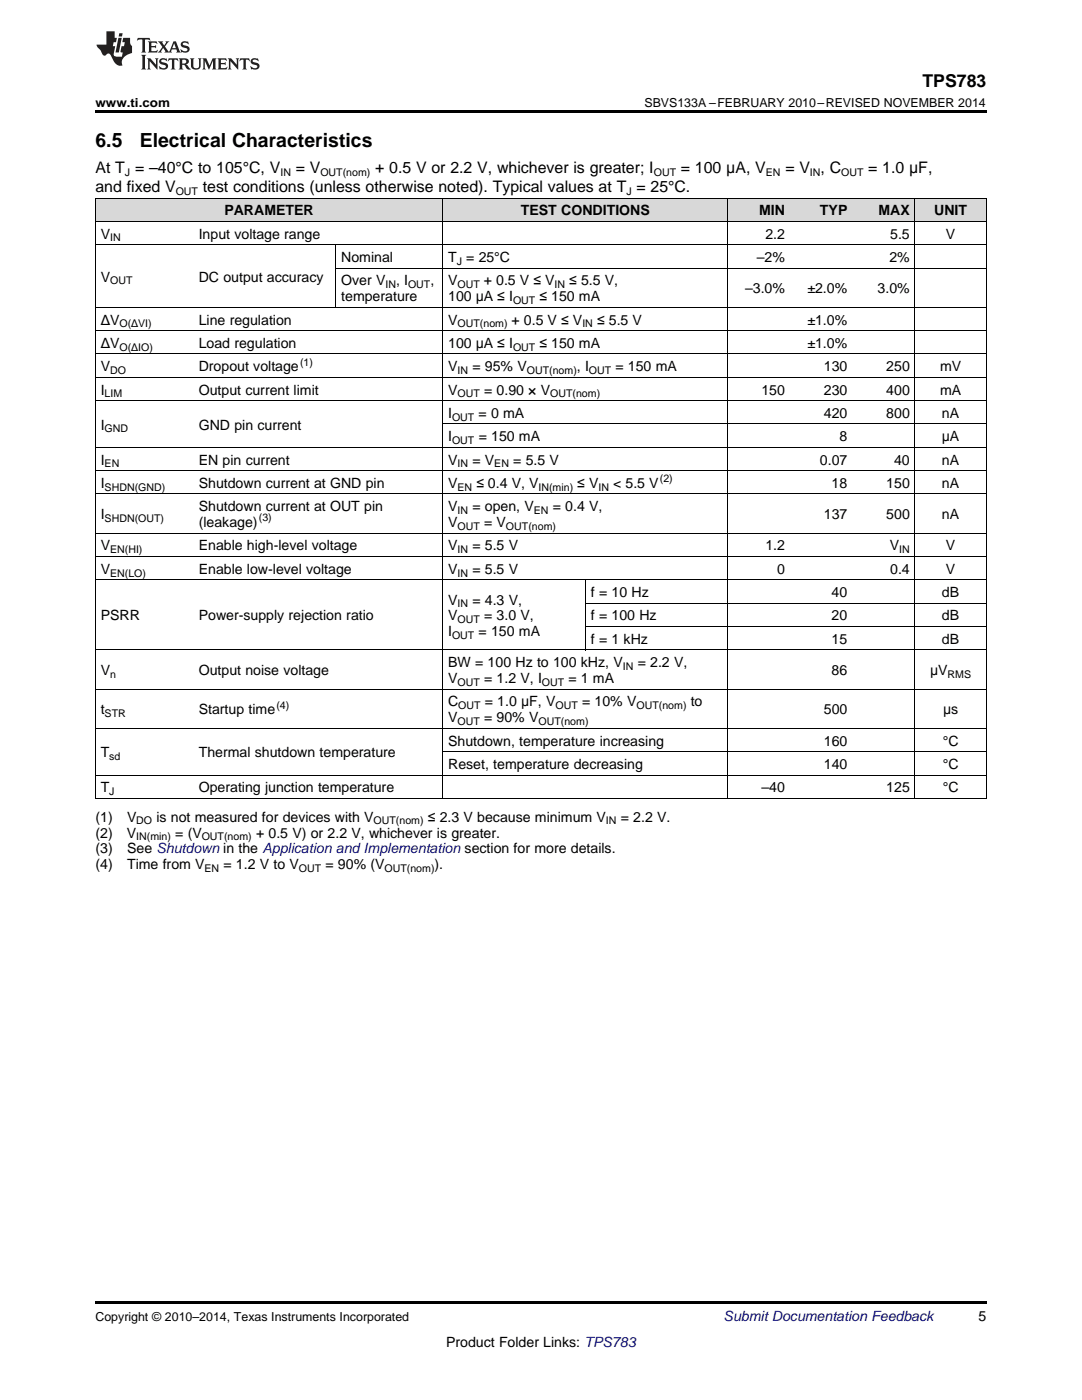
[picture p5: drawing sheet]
<svg xmlns="http://www.w3.org/2000/svg" width="216mm" height="279mm" viewBox="0 0 216 279" stroke-linecap="round" stroke-linejoin="round" font-family="sans-serif">
<defs><g id="words">
<g font-size="3.9">
<text x="19" y="29.3">6.5</text>
<text x="27.9" y="29.3">Electrical Characteristics</text>
</g>
<text font-size="3.5" x="184.1" y="17.3">TPS783</text>
<g font-size="3.2">
<text x="19" y="34.4">At T = –40°C to 105°C, V</text>
<text x="59" y="34.4">= V</text>
<text x="74.9" y="34.4">+ 0.5 V or 2.2 V, whichever is greater; I</text>
<text x="135.9" y="34.4">= 100 μA, V</text>
<text x="156.7" y="34.4">= V , C</text>
<text x="173.3" y="34.4">= 1.0 μF,</text>
<text x="19" y="38.3">and fixed V</text>
<text x="40.5" y="38.3">test conditions (unless otherwise noted). Typical values at T = 25°C.</text>
</g>
<g font-size="2.8">
<text x="20.1" y="47.6">V</text>
<text x="39.7" y="47.6">Input voltage range</text>
<text x="44.8" y="43">PARAMETER</text>
<text x="103.9" y="43">TEST CONDITIONS</text>
<text x="151.5" y="43">MIN</text>
<text x="152.7" y="47.6">2.2</text>
<text x="163.6" y="43">TYP</text>
<text x="175.3" y="43">MAX</text>
<text x="177.6" y="47.6">5.5</text>
<text x="186.4" y="43">UNIT</text>
<text x="188.7" y="47.6">V</text>
<text x="68.1" y="52.3">Nominal</text>
<text x="89.4" y="52.3">T = 25°C</text>
<text x="151" y="52.3">–2%</text>
<text x="177.5" y="52.3">2%</text>
<text x="20.1" y="56.2">V</text>
<text x="39.7" y="56.2">DC output accuracy</text>
<text x="68.1" y="56.9">Over V</text>
<text x="79" y="56.9">, I</text>
<text x="85.9" y="56.9">,</text>
<text x="89.4" y="56.9">V</text>
<text x="96.6" y="56.9">+ 0.5 V ≤ V</text>
<text x="113.6" y="56.9">≤ 5.5 V,</text>
<text x="148.7" y="58.5">–3.0%</text>
<text x="161.1" y="58.5">±2.0%</text>
<text x="175.1" y="58.5">3.0%</text>
<text x="20.1" y="64.8">ΔV</text>
<text x="39.7" y="64.8">Line regulation</text>
<text x="68.1" y="60.1">temperature</text>
<text x="89.4" y="60.1">100 μA ≤ I</text>
<text x="89.4" y="64.8">V</text>
<text x="102.1" y="64.8">+ 0.5 V ≤ V</text>
<text x="107.7" y="60.1">≤ 150 mA</text>
<text x="119.1" y="64.8">≤ 5.5 V</text>
<text x="161.1" y="64.8">±1.0%</text>
<text x="20.1" y="69.4">ΔV</text>
<text x="39.7" y="69.4">Load regulation</text>
<text x="89.4" y="69.4">100 μA ≤ I</text>
<text x="107.7" y="69.4">≤ 150 mA</text>
<text x="161.1" y="69.4">±1.0%</text>
<text x="20.1" y="74.1">V</text>
<text x="39.7" y="74.1">Dropout voltage</text>
<text x="89.4" y="74.1">V</text>
<text x="94.3" y="74.1">= 95% V</text>
<text x="115.1" y="74.1">, I</text>
<text x="122.8" y="74.1">= 150 mA</text>
<text x="164.4" y="74.1">130</text>
<text x="176.8" y="74.1">250</text>
<text x="187.6" y="74.1">mV</text>
<text x="20.1" y="78.7">I</text>
<text x="39.7" y="78.7">Output current limit</text>
<text x="89.4" y="78.7">V</text>
<text x="89.4" y="83.4">I</text>
<text x="95.5" y="83.4">= 0 mA</text>
<text x="96.6" y="78.7">= 0.90 × V</text>
<text x="151.9" y="78.7">150</text>
<text x="164.4" y="78.7">230</text>
<text x="164.4" y="83.4">420</text>
<text x="176.8" y="78.7">400</text>
<text x="176.8" y="83.4">800</text>
<text x="187.6" y="78.7">mA</text>
<text x="188" y="83.4">nA</text>
<text x="20.1" y="85.7">I</text>
<text x="39.7" y="85.7">GND pin current</text>
<text x="89.4" y="88.1">I</text>
<text x="95.5" y="88.1">= 150 mA</text>
<text x="167.5" y="88.1">8</text>
<text x="187.9" y="88.1">μA</text>
<text x="20.1" y="92.7">I</text>
<text x="39.7" y="92.7">EN pin current</text>
<text x="89.4" y="92.7">V</text>
<text x="94.3" y="92.7">= V</text>
<text x="102.4" y="92.7">= 5.5 V</text>
<text x="163.6" y="92.7">0.07</text>
<text x="178.4" y="92.7">40</text>
<text x="188" y="92.7">nA</text>
<text x="20.1" y="97.4">I</text>
<text x="39.7" y="97.4">Shutdown current at GND pin</text>
<text x="89.4" y="97.4">V</text>
<text x="95" y="97.4">≤ 0.4 V, V</text>
<text x="115.2" y="97.4">≤ V</text>
<text x="122.3" y="97.4">&lt; 5.5 V</text>
<text x="165.9" y="97.4">18</text>
<text x="176.8" y="97.4">150</text>
<text x="188" y="97.4">nA</text>
<text x="20.1" y="103.6">I</text>
<text x="39.7" y="102">Shutdown current at OUT pin</text>
<text x="39.7" y="105.2">(leakage)</text>
<text x="89.4" y="102">V</text>
<text x="89.4" y="105.2">V</text>
<text x="94.3" y="102">= open, V</text>
<text x="96.6" y="105.2">= V</text>
<text x="110.3" y="102">= 0.4 V,</text>
<text x="164.4" y="103.6">137</text>
<text x="176.8" y="103.6">500</text>
<text x="188" y="103.6">nA</text>
<text x="20.1" y="109.9">V</text>
<text x="39.7" y="109.9">Enable high-level voltage</text>
<text x="89.4" y="109.9">V</text>
<text x="94.3" y="109.9">= 5.5 V</text>
<text x="152.7" y="109.9">1.2</text>
<text x="177.6" y="109.9">V</text>
<text x="188.7" y="109.9">V</text>
<text x="20.1" y="114.5">V</text>
<text x="39.7" y="114.5">Enable low-level voltage</text>
<text x="89.4" y="114.5">V</text>
<text x="94.3" y="114.5">= 5.5 V</text>
<text x="117.9" y="119.2">f = 10 Hz</text>
<text x="155.1" y="114.5">0</text>
<text x="165.9" y="119.2">40</text>
<text x="177.6" y="114.5">0.4</text>
<text x="188" y="119.2">dB</text>
<text x="188.7" y="114.5">V</text>
<text x="20.1" y="123.8">PSRR</text>
<text x="39.7" y="123.8">Power-supply rejection ratio</text>
<text x="89.4" y="120.7">V</text>
<text x="89.4" y="123.8">V</text>
<text x="94.3" y="120.7">= 4.3 V,</text>
<text x="96.6" y="123.8">= 3.0 V,</text>
<text x="117.9" y="123.8">f = 100 Hz</text>
<text x="165.9" y="123.8">20</text>
<text x="188" y="123.8">dB</text>
<text x="89.4" y="127">I</text>
<text x="95.5" y="127">= 150 mA</text>
<text x="117.9" y="128.5">f = 1 kHz</text>
<text x="165.9" y="128.5">15</text>
<text x="188" y="128.5">dB</text>
<text x="20.1" y="134.7">V</text>
<text x="39.7" y="134.7">Output noise voltage</text>
<text x="89.4" y="133.1">BW = 100 Hz to 100 kHz, V</text>
<text x="89.4" y="136.3">V</text>
<text x="96.6" y="136.3">= 1.2 V, I</text>
<text x="113.4" y="136.3">= 1 mA</text>
<text x="127.2" y="133.1">= 2.2 V,</text>
<text x="165.9" y="134.7">86</text>
<text x="185.6" y="134.7">μV</text>
<text x="20.1" y="142.6">t</text>
<text x="39.7" y="142.6">Startup time</text>
<text x="89.4" y="141">C</text>
<text x="96.7" y="141">= 1.0 μF, V</text>
<text x="116.1" y="141">= 10% V</text>
<text x="137.8" y="141">to</text>
<text x="164.4" y="142.6">500</text>
<text x="188.2" y="142.6">μs</text>
<text x="89.4" y="144.1">V</text>
<text x="89.4" y="148.8">Shutdown, temperature increasing</text>
<text x="96.6" y="144.1">= 90% V</text>
<text x="164.4" y="148.8">160</text>
<text x="188.1" y="148.8">°C</text>
<text x="20.1" y="151.1">T</text>
<text x="39.7" y="151.1">Thermal shutdown temperature</text>
<text x="89.4" y="153.5">Reset, temperature decreasing</text>
<text x="164.4" y="153.5">140</text>
<text x="188.1" y="153.5">°C</text>
<text x="20.1" y="158.1">T</text>
<text x="39.7" y="158.1">Operating junction temperature</text>
<text x="151.9" y="158.1">–40</text>
<text x="176.8" y="158.1">125</text>
<text x="188.1" y="158.1">°C</text>
<text x="19" y="164">(1)</text>
<text x="19" y="167.1">(2)</text>
<text x="25.3" y="167.1">V</text>
<text x="25.4" y="164">V</text>
<text x="31.2" y="164">is not measured for devices with V</text>
<text x="35" y="167.1">= (V</text>
<text x="51.1" y="167.1">+ 0.5 V) or 2.2 V, whichever is greater.</text>
<text x="85.4" y="164">≤ 2.3 V because minimum V</text>
<text x="123.9" y="164">= 2.2 V.</text>
<text x="19" y="170.3">(3)</text>
<text x="19" y="173.5">(4)</text>
<text x="25.4" y="170.3">See Shutdown in the Application and Implementation section for more details.</text>
<text x="25.4" y="173.5">Time from V</text>
<text x="44.6" y="173.5">= 1.2 V to V</text>
<text x="64.9" y="173.5">= 90% (V</text>
<text x="86.7" y="173.5">).</text>
<text x="195.3" y="263.6">5</text>
<text x="89" y="268.9">Product Folder Links: TPS783</text>
</g>
<text font-size="2.8" fill="#0000c8" x="144.4" y="263.6">Submit Documentation Feedback</text>
<g font-size="2.5">
<text x="19" y="21.4">www.ti.com</text>
<text x="128.6" y="21.4">SBVS133A –FEBRUARY 2010–REVISED NOVEMBER 2014</text>
<text x="19" y="263.6">Copyright © 2010–2014, Texas Instruments Incorporated</text>
</g>
<g font-size="2.1">
<text x="24.9" y="35.1">J</text>
<text x="56" y="35.1">IN</text>
<text x="63.9" y="35.1">OUT(nom)</text>
<text x="130.5" y="35.1">OUT</text>
<text x="152.8" y="35.1">EN</text>
<text x="161.6" y="35.1">IN</text>
<text x="167.9" y="35.1">OUT</text>
<text x="35.1" y="38.9">OUT</text>
<text x="125" y="38.9">J</text>
<text x="22" y="48.2">IN</text>
<text x="91.1" y="52.8">J</text>
<text x="22" y="56.8">OUT</text>
<text x="76.9" y="57.5">IN</text>
<text x="81.4" y="57.5">OUT</text>
<text x="91.3" y="57.5">OUT</text>
<text x="110.7" y="57.5">IN</text>
<text x="23.8" y="65.3">O(ΔVI)</text>
<text x="91.3" y="65.3">OUT(nom)</text>
<text x="102.4" y="60.7">OUT</text>
<text x="116.2" y="65.3">IN</text>
<text x="23.8" y="70">O(ΔIO)</text>
<text x="102.4" y="70">OUT</text>
<text x="22" y="74.6">DO</text>
<text x="59.9" y="73">(1)</text>
<text x="91.3" y="74.6">IN</text>
<text x="105.1" y="74.6">OUT(nom)</text>
<text x="117.5" y="74.6">OUT</text>
<text x="20.9" y="79.3">LIM</text>
<text x="90.2" y="84">OUT</text>
<text x="91.3" y="79.3">OUT</text>
<text x="109.8" y="79.3">OUT(nom)</text>
<text x="20.9" y="86.3">GND</text>
<text x="90.2" y="88.6">OUT</text>
<text x="20.9" y="93.3">EN</text>
<text x="91.3" y="93.3">IN</text>
<text x="98.6" y="93.3">EN</text>
<text x="20.9" y="97.9">SHDN(GND)</text>
<text x="91.3" y="97.9">EN</text>
<text x="107.5" y="97.9">IN(min)</text>
<text x="119.4" y="97.9">IN</text>
<text x="131.7" y="96.2">(2)</text>
<text x="20.9" y="104.2">SHDN(OUT)</text>
<text x="51.7" y="104.1">(3)</text>
<text x="91.3" y="102.6">IN</text>
<text x="91.3" y="105.8">OUT</text>
<text x="101" y="105.8">OUT(nom)</text>
<text x="106.5" y="102.6">EN</text>
<text x="22" y="110.4">EN(HI)</text>
<text x="91.3" y="110.4">IN</text>
<text x="179.4" y="110.4">IN</text>
<text x="22" y="115.1">EN(LO)</text>
<text x="91.3" y="115.1">IN</text>
<text x="91.3" y="121.2">IN</text>
<text x="91.3" y="124.4">OUT</text>
<text x="90.2" y="127.6">OUT</text>
<text x="22" y="135.3">n</text>
<text x="91.3" y="136.9">OUT</text>
<text x="108.1" y="136.9">OUT</text>
<text x="124.3" y="133.7">IN</text>
<text x="189.1" y="135.3">RMS</text>
<text x="20.9" y="143.1">STR</text>
<text x="55.2" y="141.4">(4)</text>
<text x="91.4" y="141.5">OUT</text>
<text x="110.8" y="141.5">OUT</text>
<text x="127" y="141.5">OUT(nom)</text>
<text x="91.3" y="144.7">OUT</text>
<text x="107.5" y="144.7">OUT(nom)</text>
<text x="21.8" y="151.7">sd</text>
<text x="21.8" y="158.7">J</text>
<text x="27.2" y="164.5">DO</text>
<text x="27.2" y="167.7">IN(min)</text>
<text x="40.3" y="167.7">OUT(nom)</text>
<text x="74.5" y="164.5">OUT(nom)</text>
<text x="120.9" y="164.5">IN</text>
<text x="40.8" y="174.1">EN</text>
<text x="59.7" y="174.1">OUT</text>
<text x="76.7" y="174.1">OUT(nom)</text>
</g>
</g></defs>
<g fill="#d8d8d8">
<path d="M19 39.6h19.6v4.6h-19.6z"/>
<path d="M38.6 39.6h28.4v4.6h-28.4z"/>
<path d="M67 39.6h21.4v4.6h-21.4z"/>
<path d="M88.4 39.6h28.4v4.6h-28.4z"/>
<path d="M116.8 39.6h28.5v4.6h-28.5z"/>
<path d="M145.3 39.6h12.4v4.6h-12.4z"/>
<path d="M157.7 39.6h12.5v4.6h-12.5z"/>
<path d="M170.2 39.6h12.4v4.6h-12.4z"/>
<path d="M182.6 39.6h14.2v4.6h-14.2z"/>
</g>
<path d="M19 22h177.8v.5h-177.8zM19 159.3l.2 .1zM66.9 159.3l.1 .1zM88.3 159.3l.1 .1zM116.7 159.3l.1 .1zM145.2 159.3l.1 .1zM157.6 159.3l.1 .1zM170.1 159.3l.1 .1zM182.5 159.3l.1 .1zM196.7 159.3l.1 .1zM19 259.7h177.8v.5h-177.8z" fill="#000"/>
<g fill="none" stroke="#000" stroke-width=".2">
<path d="M19 39.5h177.8M19.1 39.5v119.9M88.3 39.5v119.9M145.2 39.5v119.9M182.5 39.5v119.9M196.8 39.5v119.9M19 48.8h177.8M19 44.2h177.8M67 48.9v12.5M67 53.5h129.8M19 80h177.8M19 75.3h177.8"/>
<path d="M19 70.6h177.8M19 66h177.8M19 61.3h177.8M19 98.6h177.8M19 93.9h177.8M19 89.3h177.8M88.4 84.6h108.4M19 115.7h177.8M19 111.1h177.8M19 106.4h177.8M116.8 115.7v14.1M19 137.5h177.8"/>
<path d="M19 129.7h177.8M116.8 125h80M116.8 120.4h80M19 159.3h177.8M19 154.7h177.8M19 145.4h177.8M88.4 150h108.4"/>
</g>
<g fill="#231f20">
<path d="M27.5 7.6l-.1 .5 .4-.2h.6v.1v2.1l-.2 .4h1l-.3-.4v-2.1l.1-.1h.5l.5 .2-.2-.5zM29.5 8.3l.2 .3v1.5l-.2 .4h1.8l.2-.6a1.04 1.04 0 0 1-1.3 .2v-.7h.6l.3 .2v-.6l-.3 .2h-.6v-.6l.8-.1 .4 .3-.2-.5zM31.5 8.3l.9 1.1-.9 1.1h.8l-.2-.2 .5-.7 .4 .7-.2 .2h1.5l-.1-.2 .1-.4h.9l.1 .4-.2 .2h1l-.3-.3-.7-1.9h-.5l-.9 2-.8-1 .9-1h-.8l.1 .3-.3 .5-.4-.6 .2-.2zM34.7 8.6l.4 1h-.7zM36.3 8.4a.63 .63 0 0 0-.2 .7 .63 .63 0 0 0 .6 .4l.6 .2 .1 .2a.75 .75 0 0 1-.7 .4 .75 .75 0 0 1-.6-.5l.1 .7 .1-.1a1.11 1.11 0 0 0 1.5-.6 1.13 1.13 0 0 0-1.2-.8l-.1-.4a1.04 1.04 0 0 1 1.2 .2l-.2-.5-.1 .1-.5-.2zM28.2 10.9l.2 .4v2.2l-.2 .4h1l-.3-.4v-2.2l.3-.4zM29.3 11.6l.3 .4v1.5l-.3 .4h.8l-.2-.4v-1.3l1.5 1.7v-1.9l.2-.4h-.7l.2 .4v.9l-1.1-1.3zM32 11.8a.62 .62 0 0 0-.2 .7 .62 .62 0 0 0 .6 .4l.6 .1 .1 .3a.76 .76 0 0 1-.7 .3 .76 .76 0 0 1-.6-.4l.1 .7 .1-.1a1.11 1.11 0 0 0 1.5-.6 1.13 1.13 0 0 0-1.2-.8l-.1-.4a1.04 1.04 0 0 1 1.2 .2l-.2-.6-.1 .1-.5-.1zM33.7 11.6l-.2 .6a.61 .61 0 0 1 .8-.3v1.6l-.2 .4h.9l-.2-.4v-1.6a.63 .63 0 0 1 .8 .3l-.2-.6zM35.6 11.6l.3 .4v1.5l-.3 .4h1l-.2-.2v-.8l.5 .2a.76 .76 0 0 0 1.2 .7l-1-1a.58 .58 0 0 0 .6-.5 .58 .58 0 0 0-.5-.6zM36.4 11.9h.1a.45 .45 0 0 1 .5 .1 .45 .45 0 0 1 .1 .5l-.7 .2zM37.9 11.6l.2 .2a2.17 2.17 0 0 0 .3 1.9 .99 .99 0 0 0 1.6-.6v-1.1l.2-.4h-.7l.2 .2a1.92 1.92 0 0 1-.2 1.8 .6 .6 0 0 1-.9-.5v-1.1l.2-.4zM40.4 11.6l.2 .4v1.5l-.2 .4h.7l-.2-.4v-1.4l.8 1.8 .8-1.8v1.4l-.2 .4h.9l-.2-.4v-1.5l.2-.4h-.8l-.6 1.5-.6-1.5zM43.4 11.6l.2 .4v1.5l-.2 .4h1.8l.2-.6a1.04 1.04 0 0 1-1.3 .1v-.6h.5l.4 .2v-.6l-.4 .2h-.5v-.7h.8l.3 .3-.1-.6zM45.5 11.6l.2 .4v1.5l-.2 .4h.7l-.2-.4v-1.3l1.5 1.7v-1.9l.2-.4h-.7l.2 .4v.9l-1.1-1.3zM47.9 11.6l-.1 .6a.61 .61 0 0 1 .8-.3v1.6l-.3 .4h1l-.3-.4 .1-1.6a.63 .63 0 0 1 .7 .3l-.1-.6zM50.2 11.8a.62 .62 0 0 0-.2 .7 .62 .62 0 0 0 .6 .4l.6 .1 .2 .3a.76 .76 0 0 1-.8 .3 .76 .76 0 0 1-.6-.4l.1 .7 .2-.1a1.11 1.11 0 0 0 1.5-.6 1.13 1.13 0 0 0-1.3-.8l-.1-.4a1.04 1.04 0 0 1 1.2 .2l-.1-.6-.2 .1-.5-.1z"/>
<path d="M21.2 6.3v2.6h-1.9l.1 .4 .7 .9a.91 .91 0 0 0 1 .8 .56 .56 0 0 1 .5-.3 .56 .56 0 0 1 .5 .3l.4 .8a1.53 1.53 0 0 0 1.9 1.2 1.54 1.54 0 0 1 1-2.1l.9-.3v-1.4a1.52 1.52 0 0 1-.3-1.6h-1.4l-.2 .8h.5l-.2 .8h-.4l-.2 1v.2l.4 .1-.2 .8a1.93 1.93 0 0 1-1.6-.3l.3-1.8h-.5l.2-.8h.4l.2-.8h-.4v-1.3zM23.6 7.6l-.6 2.9h.7l.6-2.9zM23.8 6.6l-.1 .7h.6l.2-.7z"/>
</g>
<use href="#words"/>
</svg>
